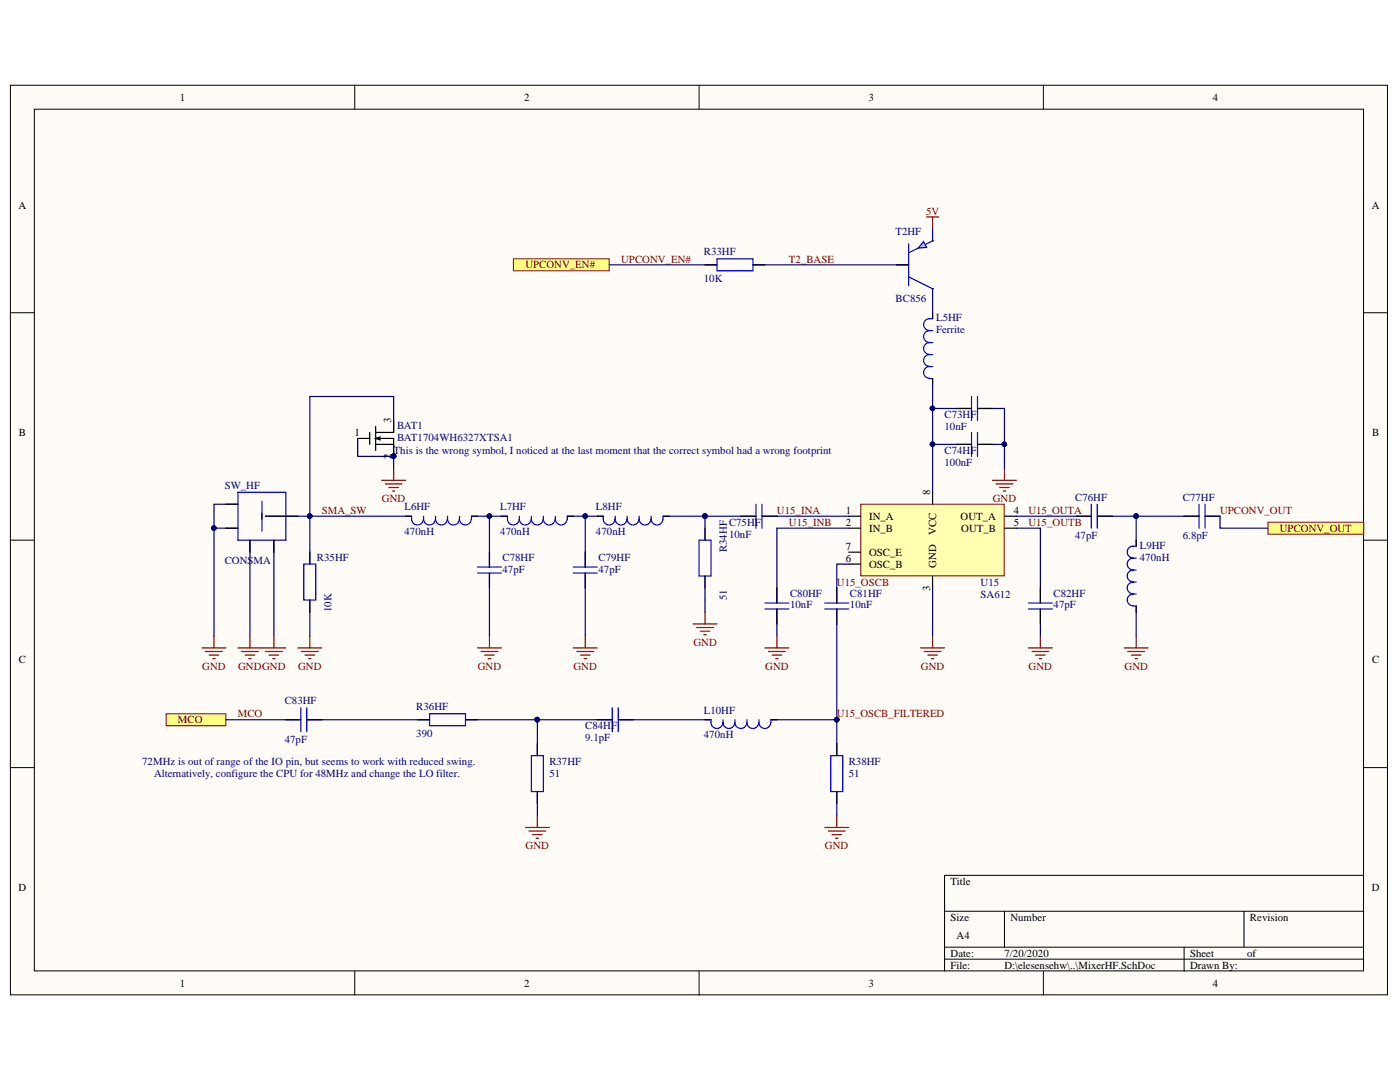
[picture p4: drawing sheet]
<svg xmlns="http://www.w3.org/2000/svg" width="279mm" height="216mm" viewBox="0 0 279 216" stroke-linecap="round" stroke-linejoin="round" font-family="sans-serif">
<defs><g id="words">
<g font-size="2.2">
<text x="35.9" y="20.1">1</text>
<text x="104.6" y="20.1">2</text>
<text x="173.3" y="20.1">3</text>
<text x="242.1" y="20.1">4</text>
<text x="3.7" y="41.6">A</text>
<text x="273.8" y="41.6">A</text>
<text x="3.8" y="87">B</text>
<text x="70.8" y="87">1</text>
<text x="78.1" y="84.4" transform="rotate(-90 78.1 84.4)">3</text>
<text x="273.9" y="87">B</text>
<text x="78.1" y="91.6" transform="rotate(-90 78.1 91.6)">2</text>
<text x="185.7" y="98.7" transform="rotate(-90 185.7 98.7)">8</text>
<text x="168.8" y="102.5">1</text>
<text x="168.8" y="104.9">2</text>
<text x="173.4" y="103.7">IN_A</text>
<text x="173.4" y="106.1">IN_B</text>
<text x="186.8" y="106.7" transform="rotate(-90 186.8 106.7)">VCC</text>
<text x="191.7" y="103.7">OUT_A</text>
<text x="191.8" y="106.1">OUT_B</text>
<text x="202.4" y="104.9">5</text>
<text x="202.4" y="102.5">4</text>
<text x="168.8" y="109.7">7</text>
<text x="168.8" y="112.1">6</text>
<text x="173.4" y="110.9">OSC_E</text>
<text x="173.4" y="113.3">OSC_B</text>
<text x="186.8" y="113.3" transform="rotate(-90 186.8 113.3)">GND</text>
<text x="185.7" y="117.9" transform="rotate(-90 185.7 117.9)">3</text>
<text x="3.8" y="132.4">C</text>
<text x="273.9" y="132.4">C</text>
<text x="3.7" y="177.8">D</text>
<text x="189.7" y="176.6">Title</text>
<text x="273.8" y="177.8">D</text>
<text x="189.7" y="183.8">Size</text>
<text x="201.6" y="183.8">Number</text>
<text x="249.5" y="183.8">Revision</text>
<text x="189.7" y="190.9">Date:</text>
<text x="190.9" y="187.4">A4</text>
<text x="200.5" y="190.9">7/20/2020</text>
<text x="237.5" y="190.9">Sheet</text>
<text x="248.9" y="190.9">of</text>
<text x="35.9" y="196.9">1</text>
<text x="104.6" y="196.9">2</text>
<text x="173.3" y="196.9">3</text>
<text x="189.7" y="193.3">File:</text>
<text x="200.5" y="193.3">D:\elesensehw\..\MixerHF.SchDoc</text>
<text x="237.5" y="193.3">Drawn By:</text>
<text x="242.1" y="196.9">4</text>
</g>
<g font-size="2.2" fill="#000080">
<text x="178.7" y="46.9">T2HF</text>
<text x="140.5" y="51">R33HF</text>
<text x="140.5" y="56.2">10K</text>
<text x="178.7" y="60.2">BC856</text>
<text x="186.8" y="64.1">L5HF</text>
<text x="186.8" y="66.5">Ferrite</text>
<text x="188.5" y="83.4">C73HF</text>
<text x="79.3" y="85.6">BAT1</text>
<text x="79.3" y="88">BAT1704WH6327XTSA1</text>
<text x="188.5" y="85.8">10nF</text>
<text x="78.6" y="90.6">This is the wrong symbol, I noticed at the last moment that the correct symbol had a wrong footprint</text>
<text x="188.5" y="90.6">C74HF</text>
<text x="188.5" y="93">100nF</text>
<text x="44.9" y="97.5">SW_HF</text>
<text x="80.7" y="101.8">L6HF</text>
<text x="99.8" y="101.8">L7HF</text>
<text x="118.9" y="101.8">L8HF</text>
<text x="214.6" y="99.9">C76HF</text>
<text x="236.1" y="99.9">C77HF</text>
<text x="80.7" y="106.7">470nH</text>
<text x="99.8" y="106.7">470nH</text>
<text x="118.9" y="106.7">470nH</text>
<text x="145.5" y="104.9">C75HF</text>
<text x="145.5" y="107.3">10nF</text>
<text x="214.6" y="107.6">47pF</text>
<text x="236.1" y="107.6">6.8pF</text>
<text x="44.9" y="112.6">CONSMA</text>
<text x="63.3" y="111.8">R35HF</text>
<text x="100.3" y="111.8">C78HF</text>
<text x="119.4" y="111.8">C79HF</text>
<text x="145" y="110.2" transform="rotate(-90 145 110.2)">R34HF</text>
<text x="227.5" y="109.5">L9HF</text>
<text x="227.5" y="111.8">470nH</text>
<text x="100.3" y="114.3">47pF</text>
<text x="119.4" y="114.3">47pF</text>
<text x="145" y="119.7" transform="rotate(-90 145 119.7)">51</text>
<text x="157.7" y="119">C80HF</text>
<text x="169.6" y="119">C81HF</text>
<text x="195.7" y="116.9">U15</text>
<text x="195.7" y="119.3">SA612</text>
<text x="210.3" y="119">C82HF</text>
<text x="66.1" y="122.1" transform="rotate(-90 66.1 122.1)">10K</text>
<text x="157.7" y="121.4">10nF</text>
<text x="169.6" y="121.4">10nF</text>
<text x="210.3" y="121.4">47pF</text>
<text x="56.8" y="140.5">C83HF</text>
<text x="83.1" y="141.7">R36HF</text>
<text x="140.5" y="142.4">L10HF</text>
<text x="56.8" y="148.2">47pF</text>
<text x="83.1" y="147">390</text>
<text x="116.8" y="145.5">C84HF</text>
<text x="116.8" y="147.9">9.1pF</text>
<text x="140.5" y="147.3">470nH</text>
<text x="28.4" y="152.7">72MHz is out of range of the IO pin, but seems to work with reduced swing.</text>
<text x="30.7" y="155.1">Alternatively, configure the CPU for 48MHz and change the LO filter.</text>
<text x="109.6" y="152.7">R37HF</text>
<text x="109.6" y="155.1">51</text>
<text x="169.4" y="152.7">R38HF</text>
<text x="169.4" y="155.1">51</text>
</g>
<g font-size="2.2" fill="#800000">
<text x="184.8" y="42.8">5V</text>
<text x="104.9" y="53.6">UPCONV_EN#</text>
<text x="124" y="52.4">UPCONV_EN#</text>
<text x="157.5" y="52.4">T2_BASE</text>
<text x="76.2" y="100.1">GND</text>
<text x="198.1" y="100.1">GND</text>
<text x="64.2" y="102.5">SMA_SW</text>
<text x="155" y="102.5">U15_INA</text>
<text x="157.5" y="104.9">U15_INB</text>
<text x="205.2" y="102.5">U15_OUTA</text>
<text x="205.2" y="104.9">U15_OUTB</text>
<text x="243.5" y="102.5">UPCONV_OUT</text>
<text x="255.4" y="106.1">UPCONV_OUT</text>
<text x="167" y="116.9">U15_OSCB</text>
<text x="138.4" y="128.8">GND</text>
<text x="40.4" y="133.6">GND</text>
<text x="47.5" y="133.6">GNDGND</text>
<text x="59.5" y="133.6">GND</text>
<text x="95.3" y="133.6">GND</text>
<text x="114.5" y="133.6">GND</text>
<text x="152.7" y="133.6">GND</text>
<text x="183.8" y="133.6">GND</text>
<text x="205.3" y="133.6">GND</text>
<text x="224.4" y="133.6">GND</text>
<text x="47.5" y="143.2">MCO</text>
<text x="167" y="143.2">U15_OSCB_FILTERED</text>
<text x="35.5" y="144.3">MCO</text>
<text x="104.9" y="169.4">GND</text>
<text x="164.6" y="169.4">GND</text>
</g>
</g></defs>
<g fill="#fffcf8" stroke="#000" stroke-width=".2">
<path d="M2.1 17h274.8v181.5h-274.8z"/>
<path d="M6.9 21.8h265.2v171.9h-265.2z"/>
</g>
<g fill="none" stroke="#000" stroke-width=".2">
<path d="M70.8 17v4.8M139.5 17v4.8M208.2 17v4.8M2.1 62.4h4.8M272.2 62.4h4.7M2.1 107.8h4.8M272.2 107.8h4.7M2.1 153.2h4.8M272.2 153.2h4.7M272.2 174.7h-83.7v19.1M70.8 193.8v4.8M139.5 193.8v4.8"/>
<path d="M188.5 181.8h83.7M188.5 189h83.7M188.5 191.4h83.7M200.5 181.8v7.2M208.2 193.8v4.8M236.3 189v4.8M248.3 181.8v7.2"/>
</g>
<g fill="none" stroke="#00f" stroke-width=".24">
<path d="M214.8 103h3M217.8 100.6v4.8M219 103h3M219 100.6v4.8M226.8 116.1a1.27 1.27 0 0 0-1.5 .4 1.27 1.27 0 0 0-.1 1.5l.5 .4 .5 .1M226.8 118.5a1.27 1.27 0 0 0-1.5 .4 1.27 1.27 0 0 0-.1 1.5l.5 .4 .5 .1M226.8 113.8a1.27 1.27 0 0 0-1.5 .3 1.27 1.27 0 0 0-.1 1.5l.5 .4 .5 .1M226.8 111.4a1.27 1.27 0 0 0-1.5 .3 1.27 1.27 0 0 0-.1 1.5l.5 .4 .5 .1M226.8 107.8v1.2a1.27 1.27 0 0 0-1.5 .3 1.27 1.27 0 0 0-.1 1.5l.5 .5h.5M236.3 103h3M239.3 100.6v4.8M240.5 100.6v4.8"/>
<path d="M240.5 103h3M226.2 120.9h.6v1.2"/>
</g>
<path d="M214.8 103h3M219 103h3M226.8 107.8v1.2M236.3 103h3M240.5 103h3M226.8 120.9v1.2" fill="none" stroke="#000" stroke-width=".24"/>
<path d="M224.4 129.3h4.7M225.1 130h3.3M225.8 130.7h1.9M226.5 131.4h.5M226.8 126.9v2.4" fill="none" stroke="#800000" stroke-width=".24"/>
<path d="M171.8 100.6h28.6v14.3h-28.6z" fill="#ffffb0" stroke="#800000" stroke-width=".2"/>
<g fill="none" stroke="#000" stroke-width=".24">
<path d="M186.1 98.2v2.4M190.9 88.7h3M195.1 88.7h3M140.7 105.4v2.4M140.7 114.9v2.4M169.4 103h2.4M169.4 105.4h2.4M169.4 110.2h2.4M169.4 112.6h2.4M186.1 114.9v2.4M200.5 103h2.3M200.5 105.4h2.3"/>
<path d="M207.6 117.3v3M207.6 121.5v3M57 143.6h3M61.2 143.6h3M83.3 143.6h2.4M92.9 143.6h2.4M107.2 148.4v2.4M107.2 157.9v2.4M140.7 143.6h1.2M153.9 143.6h1.1M167 148.4v2.4M167 157.9v2.4"/>
</g>
<g fill="none" stroke="#00f" stroke-width=".24">
<path d="M190.9 88.7h3M193.9 86.3v4.8M195.1 86.3v4.8M195.1 88.7h3M139.5 107.8h2.4v7.1h-2.4zM140.7 105.4v2.4M140.7 114.9v2.4M207.6 117.3v3M205.2 120.3h4.8M205.2 121.5h4.8M207.6 121.5v3M57 143.6h3"/>
<path d="M60 141.2v4.8M61.2 143.6h3M61.2 141.2v4.8M83.3 143.6h2.4M85.7 142.4h7.2v2.4h-7.2zM92.9 143.6h2.4M106 150.8h2.4v7.1h-2.4zM107.2 148.4v2.4M107.2 157.9v2.4M140.7 143.6h1.2a1.24 1.24 0 0 0 .7 1.6 1.24 1.24 0 0 0 1.6-.6v-.4M144.3 143.6a1.24 1.24 0 0 0 .6 1.6 1.24 1.24 0 0 0 1.7-.6v-.4M146.7 143.6a1.24 1.24 0 0 0 .6 1.6 1.24 1.24 0 0 0 1.7-.6v-.4"/>
<path d="M149.1 143.6a1.24 1.24 0 0 0 .6 1.6 1.24 1.24 0 0 0 1.6-.6l.1-.4M151.5 143.6a1.24 1.24 0 0 0 .6 1.6 1.24 1.24 0 0 0 1.6-.6l.1-.4M155 143.6h-1.1v.6M165.8 150.8h2.4v7.1h-2.4zM167 148.4v2.4M167 157.9v2.4"/>
</g>
<g fill="none" stroke="#800000" stroke-width=".24">
<path d="M184.9 43.3h2.4M186.1 43.3v2.4M198.1 95.8h4.7M198.8 96.6h3.3M199.5 97.3h1.9M200.2 98h.5M200.5 93.5v2.3M138.3 124.5h4.8M139 125.2h3.4M139.7 125.9h2M140.5 126.7h.4M140.7 122.1v2.4"/>
<path d="M152.7 129.3h4.7M153.4 130h3.3M154.1 130.7h1.9M154.8 131.4h.5M155 126.9v2.4M183.7 129.3h4.8M184.4 130h3.4M185.2 130.7h1.9M185.9 131.4h.5M186.1 126.9v2.4M205.2 129.3h4.8M206 130h3.3"/>
<path d="M206.7 130.7h1.9M207.4 131.4h.5M207.6 126.9v2.4M104.9 165.1h4.7M105.6 165.8h3.3M106.3 166.5h1.9M107 167.3h.5M107.2 162.7v2.4M164.6 165.1h4.8M165.3 165.8h3.4M166 166.5h2M166.8 167.3h.4"/>
<path d="M167 162.7v2.4"/>
</g>
<path d="M33.1 142.4h12v2.4h-12z" fill-rule="evenodd" fill="#ffff80" stroke="#800000" stroke-width=".2"/>
<path d="M185.5 75.5h.6v1.2M186.1 70.8a1.27 1.27 0 0 0-1.4 .3 1.27 1.27 0 0 0-.2 1.5l.6 .4 .4 .1M186.1 73.1a1.27 1.27 0 0 0-1.4 .4 1.27 1.27 0 0 0-.2 1.5l.6 .4 .4 .1M186.1 68.4a1.27 1.27 0 0 0-1.4 .3 1.27 1.27 0 0 0-.2 1.5l.6 .4 .4 .1M186.1 66a1.27 1.27 0 0 0-1.4 .3 1.27 1.27 0 0 0-.2 1.5l.6 .5h.4M186.1 62.4v1.2a1.27 1.27 0 0 0-1.4 .3 1.27 1.27 0 0 0-.2 1.5l.6 .5h.4M80.9 103h1.2a1.24 1.24 0 0 0 .7 1.6 1.24 1.24 0 0 0 1.6-.6l.1-.4M84.5 103a1.24 1.24 0 0 0 .7 1.6 1.24 1.24 0 0 0 1.6-.6l.1-.4M86.9 103a1.24 1.24 0 0 0 .7 1.6 1.24 1.24 0 0 0 1.6-.6l.1-.4M89.3 103a1.24 1.24 0 0 0 .7 1.6 1.24 1.24 0 0 0 1.6-.6l.1-.4M91.7 103a1.24 1.24 0 0 0 .7 1.6 1.24 1.24 0 0 0 1.6-.6v-.4M95.3 103h-1.2v.6" fill="none" stroke="#00f" stroke-width=".24"/>
<path d="M186.1 62.4v1.2M186.1 75.5v1.2M80.9 103h1.2M94.1 103h1.2" fill="none" stroke="#000" stroke-width=".24"/>
<g fill="none" stroke="#800000" stroke-width=".24">
<path d="M40.3 129.3h4.8M41 130h3.4M41.7 130.7h2M42.5 131.4h.4M42.7 126.9v2.4M47.5 129.3h9.5M48.2 130h3.3M48.9 130.7h1.9M49.6 131.4h.5M49.9 126.9v2.4M53 130h3.3M53.7 130.7h1.9"/>
<path d="M54.4 131.4h.5M54.7 126.9v2.4M95.3 129.3h4.8M96 130h3.4M96.7 130.7h1.9M97.4 131.4h.5M97.7 126.9v2.4"/>
</g>
<path d="M253 104.2h19.2v2.4h-19.2z" fill-rule="evenodd" fill="#ffff80" stroke="#800000" stroke-width=".2"/>
<path d="M178.9 52.8h2.4M181.3 55.2l4.8 2.4M181.3 48.7v8.3M186.1 48.1l-4.8 2.4" fill="none" stroke="#00f" stroke-width=".24"/>
<path d="M184.3 48.2l.6 1.2-1.6 .1z" fill="#c0c0c0"/>
<path d="M140.7 52.8h2.4M143.1 51.6h7.2v2.4h-7.2zM150.3 52.8h2.4M184.3 48.2l.6 1.2-1.6 .1z" fill="none" stroke="#00f" stroke-width=".24"/>
<path d="M140.7 52.8h2.4M150.3 52.8h2.4M178.9 52.8h2.4M186.1 48.1h.1M186.1 57.6h.1" fill="none" stroke="#000" stroke-width=".24"/>
<path d="M102.5 51.6h19.1v2.4h-19.1z" fill-rule="evenodd" fill="#ffff80" stroke="#800000" stroke-width=".2"/>
<g fill="none" stroke="#00f" stroke-width=".24">
<path d="M193.9 79.1v4.8M195.1 79.1v4.8M47.5 98.2h9.5v9.6h-9.5zM190.9 81.5h3M195.1 81.5h3M45.1 100.6h2.4M45.1 105.4h2.4M49.9 107.8v2.4M52.3 100v6M53 103h6.4M54.7 107.8v2.4M60.6 112.6h2.4v7.1h-2.4z"/>
<path d="M61.8 110.2v2.4M61.8 119.7v2.4M95.3 113.2h4.8M95.3 114.4h4.8M97.7 110.2v3M97.7 114.4v2.9M100.1 103h1.2a1.24 1.24 0 0 0 .6 1.6 1.24 1.24 0 0 0 1.6-.6l.1-.4M103.7 103a1.24 1.24 0 0 0 .6 1.6 1.24 1.24 0 0 0 1.6-.6l.1-.4M106 103a1.24 1.24 0 0 0 .7 1.6 1.24 1.24 0 0 0 1.6-.6l.1-.4M108.4 103a1.24 1.24 0 0 0 .7 1.6 1.24 1.24 0 0 0 1.6-.6l.1-.4M110.8 103a1.24 1.24 0 0 0 .7 1.6 1.24 1.24 0 0 0 1.6-.6l.1-.4M114.4 103h-1.2v.6"/>
<path d="M114.4 113.2h4.8M114.4 114.4h4.8M116.8 110.2v3M116.8 114.4v2.9M119.2 103h1.2a1.24 1.24 0 0 0 .6 1.6 1.24 1.24 0 0 0 1.7-.6v-.4M122.8 103a1.24 1.24 0 0 0 .6 1.6 1.24 1.24 0 0 0 1.7-.6v-.4M125.2 103a1.24 1.24 0 0 0 .6 1.6 1.24 1.24 0 0 0 1.6-.6l.1-.4M127.6 103a1.24 1.24 0 0 0 .6 1.6 1.24 1.24 0 0 0 1.6-.6l.1-.4M129.9 103a1.24 1.24 0 0 0 .7 1.6 1.24 1.24 0 0 0 1.6-.6l.1-.4M133.5 103h-1.2v.6M147.9 103h3M150.9 100.6v4.8"/>
<path d="M152.1 103h2.9M152.1 100.6v4.8M155 117.3v3M167 117.3v3M152.7 121.5h4.7M152.7 120.3h4.7M155 121.5v3M164.6 121.5h4.8M164.6 120.3h4.8M167 121.5v3M119.2 143.6h3M122.2 141.2v4.8"/>
<path d="M123.4 141.2v4.8M123.4 143.6h3"/>
</g>
<g fill="none" stroke="#000" stroke-width=".24">
<path d="M71.4 87.5h2.4M73.8 86.3v2.4M75 86.3h3.6v-2.4v2.4M75 87.5h3.6v3.6v-2.4h-3.6M75 85.1v4.8M75.9 87.2l-.9 .3 .9 .3M190.9 81.5h3M195.1 81.5h3M45.1 105.4h2.4M45.1 100.6h2.4M49.9 107.8v2.4M53 103h6.4"/>
<path d="M54.7 107.8v2.4M61.8 110.2v2.4M61.8 119.7v2.4M97.7 110.2v3M97.7 114.4v2.9M100.1 103h1.2M113.2 103h1.2M116.8 110.2v3M116.8 114.4v2.9M119.2 103h1.2M132.3 103h1.2M147.9 103h3"/>
<path d="M152.1 103h2.9M155 117.3v3M167 117.3v3M155 121.5v3M167 121.5v3M119.2 143.6h3M123.4 143.6h3"/>
</g>
<g fill="none" stroke="#800000" stroke-width=".24">
<path d="M76.2 95.8h4.7M76.9 96.6h3.3M77.6 97.3h1.9M78.3 98h.5M78.6 93.5v2.3M59.4 129.3h4.8M60.2 130h3.3M60.9 130.7h1.9M61.6 131.4h.5M61.8 126.9v2.4M114.4 129.3h4.8M115.1 130h3.4"/>
<path d="M115.8 130.7h2M116.6 131.4h.4M116.8 126.9v2.4"/>
</g>
<g fill="#000080" stroke="#000080" stroke-width=".2">
<circle cx="78.5" cy="91" r=".45"/>
<circle cx="167" cy="143.6" r=".45"/>
<circle cx="226.7" cy="103" r=".45"/>
<circle cx="186.1" cy="81.5" r=".45"/>
<circle cx="186.1" cy="88.6" r=".45"/>
<circle cx="200.4" cy="88.6" r=".45"/>
<circle cx="107.2" cy="143.6" r=".45"/>
<circle cx="42.7" cy="105.4" r=".45"/>
<circle cx="61.8" cy="103" r=".45"/>
<circle cx="97.7" cy="103" r=".45"/>
<circle cx="140.7" cy="103" r=".45"/>
<circle cx="116.8" cy="103" r=".45"/>
</g>
<g fill="none" stroke="#000080" stroke-width=".24">
<path d="M121.6 52.8h19.1M152.7 52.8h26.2M186.1 45.7v2.4M186.1 57.6v4.8M186.1 76.7v21.5M71.4 87.5v3.6h7.2v2.4M78.6 83.9v-4.8h-16.8v31.1M186.1 81.5h4.8M186.1 88.7h4.8M198.1 81.5h2.4v12M198.1 88.7h2.4M42.7 105.4h2.4"/>
<path d="M45.1 100.6h-2.4v26.3M49.9 110.2v16.7M54.7 110.2v16.7M59.4 103h21.5M95.3 103h4.8M97.7 103v7.2M97.7 117.3v9.6M114.4 103h4.8M116.8 103v7.2M116.8 117.3v9.6M133.5 103h14.4M140.7 103v2.4"/>
<path d="M140.7 117.3v4.8M155 103h14.4M169.4 105.4h-14.4v11.9M169.4 112.6h-2.4v4.7M186.1 117.3v9.6M202.8 105.4h4.8v11.9M202.8 103h12M222 103h14.3M226.8 103v4.8M243.5 103v2.4h9.5M61.8 122.1v4.8M155 124.5v2.4"/>
<path d="M167 124.5v23.9M207.6 124.5v2.4M226.8 122.1v4.8M45.1 143.6h11.9M64.2 143.6h19.1M95.3 143.6h23.9M107.2 143.6v4.8M126.4 143.6h14.3M155 143.6h12M107.2 160.3v2.4M167 160.3v2.4"/>
</g>
<use href="#words"/>
</svg>
